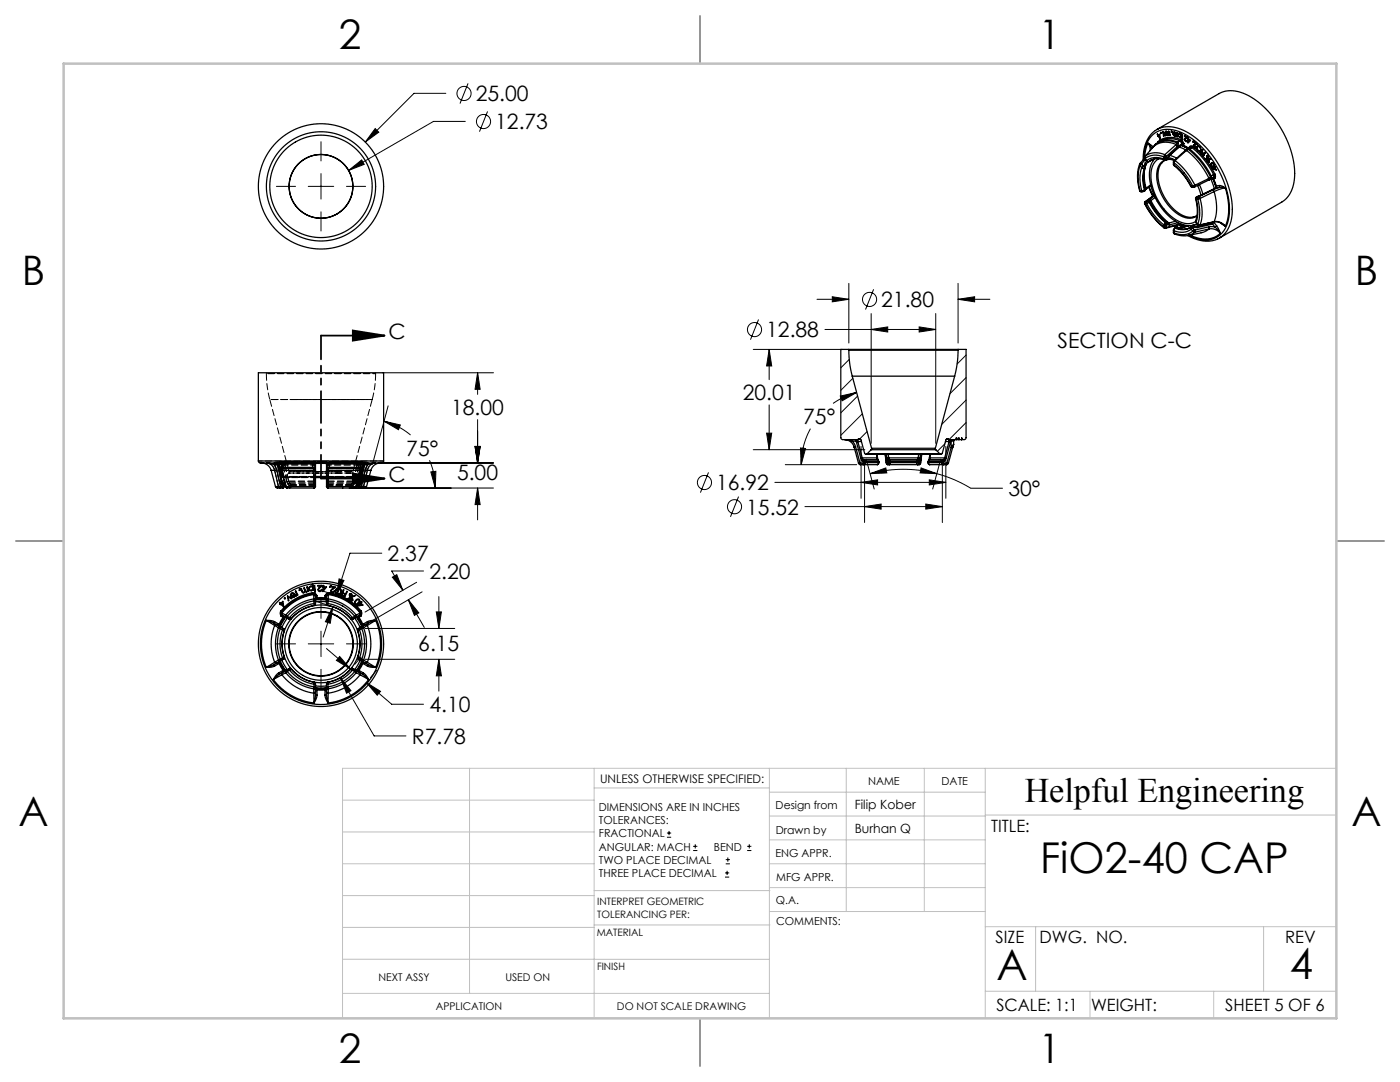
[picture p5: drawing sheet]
<svg xmlns="http://www.w3.org/2000/svg" width="279mm" height="216mm" viewBox="0 0 279 216" stroke-linecap="round" stroke-linejoin="round" font-family="sans-serif">
<defs><g id="words">
<g font-size="8.5">
<text x="207.6" y="174.2">FiO2-40 CAP</text>
<text x="198.9" y="195.5">A</text>
<text x="257.4" y="195.4">4</text>
</g>
<g font-size="8.1">
<text x="67.6" y="9.7">2</text>
<text x="207.3" y="9.7">1</text>
<text x="4.4" y="57">B</text>
<text x="270.4" y="57">B</text>
<text x="3.7" y="164.9">A</text>
<text x="269.7" y="164.9">A</text>
<text x="67.6" y="212.2">2</text>
<text x="207.3" y="212.2">1</text>
</g>
<text font-size="6.9" x="204.5" y="160.1">Helpful Engineering</text>
<g font-size="4.2">
<text x="94.9" y="20.2">25.00</text>
<text x="98.8" y="25.8">12.73</text>
<text x="175.9" y="61.3">21.80</text>
<text x="77.6" y="67.7">C</text>
<text x="152.9" y="67.3">12.88</text>
<text x="211.1" y="69.4">SECTION C-C</text>
<text x="90" y="82.8">18.00</text>
<text x="148.2" y="79.9">20.01</text>
<text x="160.3" y="84.6">75°</text>
<text x="81.1" y="90.9">75°</text>
<text x="91.2" y="95.8">5.00</text>
<text x="77.6" y="96.2">C</text>
<text x="142.9" y="97.8">16.92</text>
<text x="201.2" y="99">30°</text>
<text x="148.9" y="102.7">15.52</text>
<text x="77.4" y="112">2.37</text>
<text x="85.7" y="115.5">2.20</text>
<text x="83.5" y="129.9">6.15</text>
<text x="85.7" y="142.1">4.10</text>
<text x="82.2" y="148.5">R7.78</text>
</g>
<g font-size="3.4">
<text x="197.8" y="166">TITLE:</text>
<text x="198.7" y="188.1">SIZE</text>
<text x="207.5" y="188.1">DWG. NO.</text>
<text x="256.5" y="188.2">REV</text>
<text x="198.8" y="201.7">SCALE: 1:1</text>
<text x="217.7" y="201.8">WEIGHT:</text>
<text x="244.5" y="201.7">SHEET 5 OF 6</text>
</g>
<g font-size="2.5">
<text x="170.6" y="161.4">Filip Kober</text>
<text x="170.6" y="166.2">Burhan Q</text>
</g>
<text font-size="2.4" x="119.8" y="156.2">UNLESS OTHERWISE SPECIFIED:</text>
<g font-size="2.2">
<text x="119.5" y="161.8">DIMENSIONS ARE IN INCHES</text>
<text x="154.8" y="161.4">Design from</text>
<text x="173.2" y="156.6">NAME</text>
<text x="187.9" y="156.7">DATE</text>
<text x="119.5" y="164.4">TOLERANCES:</text>
<text x="119.5" y="167.1">FRACTIONAL</text>
<text x="154.9" y="166.3">Drawn by</text>
<text x="119.5" y="169.7">ANGULAR: MACH</text>
<text x="119.5" y="172.4">TWO PLACE DECIMAL</text>
<text x="142.5" y="169.7">BEND</text>
<text x="154.8" y="171">ENG APPR.</text>
<text x="119.5" y="175">THREE PLACE DECIMAL</text>
<text x="154.9" y="175.7">MFG APPR.</text>
<text x="154.9" y="180.4">Q.A.</text>
<text x="154.9" y="184.6">COMMENTS:</text>
</g>
<g font-size="2.1">
<text x="75.5" y="195.7">NEXT ASSY</text>
<text x="100.9" y="195.7">USED ON</text>
<text x="86.9" y="201.5">APPLICATION</text>
<text x="123.1" y="201.6">DO NOT SCALE DRAWING</text>
</g>
<g font-size="2">
<text x="119.2" y="180.6">INTERPRET GEOMETRIC</text>
<text x="119.2" y="183.1">TOLERANCING PER:</text>
<text x="119.1" y="186.7">MATERIAL</text>
<text x="119.1" y="193.5">FINISH</text>
</g>
</g></defs>
<g fill="none" stroke="#000" stroke-width=".2">
<path d="M89 18.6h-6.4l-9.7 9.7M93.4 16.6l-1.6 4.1M55.2 37.2h3.8M61.5 37.2h5.1M64.1 28.3v3.8M64.1 34.6v5.1M69.1 37.2h3.9M69.6 34l2.6-2.1 .5 .9zM74.9 25.7l.7 .7-2.7 1.9zM92.9 24.2h-6.4l-16.9 9.8M97.3 22.2l-1.6 4.1M64.1 42.3v3.8"/>
<path d="M163.1 59.7h6.3M166.1 59.2l3.3 .5-3.3 .5zM169.4 56.5v12M174.3 57.7l-1.6 4.1M191.2 59.7l3.3-.5v1zM191.2 56.5v12M191.2 59.7h6.4M76.2 74.4h22.3M95.3 74.4l.5 3.3h-1zM95.3 74.4v4.3M150.3 69.7h17.8M151.4 63.7l-1.6 4.1"/>
<path d="M153.5 69.7v6.1M153.5 69.7l.5 3.3h-1zM164.6 65.7h22.1M167.7 79l3.3-.7-2.9 1.7zM169.5 71.7l-1.7 1.7M170.2 75.5l-2.4 2.4M171 78.3a14.9 14.9 0 0 0-4.7 2.2M171.1 79l-3.3 3.4M173.9 65.7l3.3-.5v1zM173.9 62.6v25.9M183.4 65.2l3.3 .5-3.3 .5zM186.7 62.6v25.9"/>
<path d="M192.8 70.8l-1.8 1.8M192.8 75.3l-3.2 3.3M192.8 79.8l-4.9 4.9M69.7 97.4h28.8M76.2 92.4h22.3M76.6 84l3.3 .8-.4 .9zM76.6 84a13.8 13.8 0 0 1 5.3 2.8M77.5 81l-3.2 11.6M85.7 91.8a13.8 13.8 0 0 1 1.2 5.6M86 94.2l1-.2-.1 3.4zM94.8 89.1h1l-.5 3.3zM95.3 97.4l.5 3.3h-1z"/>
<path d="M95.3 83.7v8.7M95.3 97.4v6.3M141.4 94.3l-1.6 4M147.4 99.1l-1.6 4M150.3 89.7h22.3M153 86.4h1l-.5 3.3zM153.5 80.8v8.9M154.6 96.3h34.2M156.7 92.7h14.3M159.8 89.4l1 .1-.9 3.2zM161.7 85.5a14.9 14.9 0 0 0-1.8 7.2M171.8 89.1v10.3"/>
<path d="M171.8 96.3l3.3-.6v1.1zM172.1 82.6l-4.3 4.3M172.5 91.7v12.6M172.9 91.6l1.6 6M173 86.1l-1.4 1.5M173.6 94.5l3.2-1.1 .2 1zM173.6 94.5a25.7 25.7 0 0 1 13.4 0M183.8 93.4l3.2 1.1-3.4-.1zM185.5 95.7l3.3 .6-3.3 .5zM187 94.5a25.7 25.7 0 0 1 6.7 2.9h6.4M187.7 91.6l-1.6 6M188.1 91.7v12.6"/>
<path d="M188.6 88.6l-1.5 1.5M188.8 89.1v10.3M192.8 84.3l-3.4 3.4M64.1 119.6v3.8M64.1 117.8l1.8 .6M67.7 115.5l.9 .3-1.4 3zM76.2 110.4h-6.4l-2.6 8.4M78.3 115.2l.9-.5 1.2 3.1zM81.5 119.7l2.1 2.6-.9 .5zM81.5 119.7l3.2 5.5M83.1 116.2l-10.2 5.9M84.2 118.1l-10.2 5.9"/>
<path d="M84.5 113.9h-6.3l2.2 3.9M87.6 119.1v6.3M160.6 101.1h27.5M172.5 101.1l3.3-.5v1zM184.8 100.6l3.3 .5-3.3 .5zM55.2 128.5h3.8M61.5 128.5h5.1M63.4 120.1l1.8 .6M64.1 125.9v5.1M64.1 133.6v3.8M65.1 129.4l4.9 4.1M66.4 121.1l-.5 3.3-1-.3z"/>
<path d="M66.4 121.1l-1.9 6M67.8 131l2.2 2.5-2.9-1.7zM68 135.2l2 2.6-.8 .5zM68 135.2l6.7 11.6h6.3M69.1 128.5h3.9M72 131.1l-1.2 1.5M72.9 125.4h17.9M72.9 131.6h17.9M73.1 136.2l2.8 1.7-.6 .8zM73.1 136.2l5.1 4.3h6.3M75.2 133.8l-1.3 1.4M87.1 122.1h1l-.5 3.3z"/>
<path d="M87.6 131.6l.5 3.3h-1zM87.6 131.6v6.3M133.1 167.1h.8M133.1 166.2h.8M133.5 165.8v.8M138.3 169.7h.9M138.3 168.9h.9M138.8 168.5v.8M144.7 175h.8M144.7 174.2h.8M144.8 172.4h.9M144.8 171.5h.9"/>
<path d="M145.1 173.8v.8M145.3 171.1v.8M149.1 169.7h.9M149.1 168.9h.9M149.5 168.5v.8"/>
<circle cx="92.6" cy="18.6" r="1.41"/>
<circle cx="96.5" cy="24.2" r="1.41"/>
<circle cx="173.5" cy="59.7" r="1.41"/>
<circle cx="150.6" cy="65.8" r="1.41"/>
<circle cx="140.6" cy="96.3" r="1.41"/>
<circle cx="146.6" cy="101.1" r="1.41"/>
</g>
<path d="M64.1 67h12.7M70.4 65.9l6.4 1.1-6.4 1zM64.1 95.5h12.7M70.4 94.5l6.4 1-6.4 1z" fill="none" stroke="#000" stroke-width=".35"/>
<path d="M64.1 67v28.5" fill="none" stroke="#000" stroke-width=".35" stroke-dasharray="6.3 1.3 1.3 1.3 1.3 1.3" stroke-dashoffset="1.6"/>
<g fill="none" stroke="#000" stroke-width=".25">
<path d="M139.7 3.2v9.5M227.4 38l.4 .3M227.4 38l.1 .1M227.4 32.7l.1 .4M227.4 32.7l-.3 1.2-.1 1.1 .1 1.5 .3 1.5M227.4 32.7h.1M227.5 32.6v.1M227.5 32.6l.3 .1M227.5 32.6l-.1 .1M227.5 33.1a8.1 8.1 0 0 0 0 5M227.5 38.1l.3 .2M227.5 33.1l.4 .4"/>
<path d="M227.8 32.7v.1M227.8 32.8l-.3 .3M227.8 32.8l.4 .4M227.9 33.5l.5 .1M227.9 33.5a7.6 7.6 0 0 0 0 4.6M227.9 38.1l.2 .1M227.9 38.1h-.4M228.1 38.2l-.3 .1M228.1 31.9a6.3 6.3 0 0 1 3.1-6.2 7.1 7.1 0 0 1 7 1.5 19.4 19.4 0 0 1 7.7 15.6 5.4 5.4 0 0 1-3.3 5.1 6.9 6.9 0 0 1-5.5-.9M228.2 33.2h.1M228.2 33.2l-.3 .3M228.2 35.3l.4 2.4"/>
<path d="M228.3 31.8a5.6 5.6 0 0 1 3.2-5.8 7.4 7.4 0 0 1 6.6 1.8 18.8 18.8 0 0 1 7.2 14.8 5.1 5.1 0 0 1-4.1 5.3 7.1 7.1 0 0 1-4-.9M228.3 33.2l.1 .4M228.3 38.1v.1M228.4 38.1l-.3 .1M228.4 33.2l.1 .3M228.4 33.2l.2 .2M228.4 33.2h-.1M228.4 37.9l-.5 .2M228.4 33.6a7.1 7.1 0 0 0 0 4.3M228.4 37.9l-.1 .2M228.4 32.9l.2 .1M228.4 32.9v.3"/>
<path d="M228.4 33.9a8.8 8.8 0 0 0 .3 3.7M228.4 31.6l-.9 1M228.4 38.1h-.1M228.5 31.7l.3 .4M228.5 31.2v.5M228.5 31.2v.4M228.5 33.5a7.1 7.1 0 0 0 0 4.3M228.5 37.8v.1M228.5 37.9l-.1 .2M228.5 33.5l-.1 .1M228.5 37.9h-.1M228.5 33.5h.1"/>
<path d="M228.5 31.6v.1M228.5 31.6l.3 .4M228.6 33.4l-.4 2 .4 2.4M228.6 33.4l-.1 .1M228.6 37.8h-.1M228.6 37.8h.1M228.6 37.9l-.2 .2M228.6 37.8l-.1 .1M228.6 37.8v.1M228.6 33.4h.1M228.6 32.4l-.2 .5M228.6 32.4l.1 .4"/>
<path d="M228.6 31.8l-.8 .9M228.6 37.7v.2M228.6 37.7v.1M228.6 33v.4M228.6 32.9v.1M228.7 37.8h-.1M228.7 37.6l-.1 .1M228.7 32.8l-.1 .2M228.7 32.8l-.1 .4M228.7 37.6v.2M228.8 32.1l.5 .1M228.8 32l.5 .2"/>
<path d="M228.8 32v.1M228.8 32.1l-.2 .3M229.1 28.6l1.1 .7M229.1 28.6l-.4 1-.3 1.7M229.1 28.6l.4 .8v.7M229.1 28.6l.8 1M229.2 32.3l-.5 .5M229.3 37.4l.7 1.8M229.3 37.3l.8 1.8M229.3 32.2h.1M229.4 39.8l-.2 .2M229.4 39.8l.3 .2"/>
<path d="M229.5 32.1l-.1 .1M229.5 32.1l-.2 .1M229.5 32.1h.1M229.6 36.9l-.9 .7M229.7 37.1l-1 .7M229.8 31.9l-.3 .2M230.1 38.8l.1 .2M230.2 29.3l-.1 .1M230.2 29.3l-1.7 1.9M230.2 31.8l-.1 .3M230.2 38.6l-.1 .2M230.2 38.7l-.1 .1"/>
<path d="M230.2 38.8h-.1M230.3 29.2l-.1 .1M230.3 39l-1.8 1.3M230.3 39h.1M230.3 39l-1.7 1.2M230.4 39.1l-1 .7M230.4 31.7a6.2 6.2 0 0 0-.5 6.1 11.1 11.1 0 0 0 6.3 7.1l.9 .1h.9M230.5 28.9l-.1 .2M230.5 28.9l-.2 .3M230.5 28.9h.1M230.5 39.4l-.8 .6M230.8 25.9l12.5-7.2a6.6 6.6 0 0 1 6.9 1 19.4 19.4 0 0 1 8.1 15.9 5.8 5.8 0 0 1-2.5 4.7l-12.5 7.2"/>
<path d="M231.1 28.4l-.6 .5M231.1 27.1l.5 .7M231.2 28.2l-.1 .3M231.2 28.2v.2M231.2 27.1l.3 .4M231.2 26.9l.1 .1M231.2 26.9h.1M231.3 31.7a4 4 0 0 0-1.6 4.3 10.8 10.8 0 0 0 6.3 8.5 2.93 2.93 0 0 0 2.6-.3M231.4 27l.1 .5M231.4 26.8l.2 1M231.4 26.8l-.3 .2-.1-.2 .1 .2v.2l.3-.2M231.4 26.8v.1"/>
<path d="M231.4 26.9v.1M231.5 27.5h.1M231.6 27.8h.1M231.6 26.4l.2 .2zM231.8 26.4l-.1 .1M232.1 26.3l.1 .9v-.7M232.1 26.3l.5 .8M232.1 26.3h.1M232.2 26.5l.4 .6M232.2 26.5h.1M232.3 31.3h.4M232.3 31.3a3.6 3.6 0 0 0-3.8 .3"/>
<path d="M232.3 31.7h.4M232.3 31.7a3.4 3.4 0 0 0-3.5 .3M232.3 31.7l.1 .2M232.3 31.3v.4M232.4 31.9h-.1a2.93 2.93 0 0 0-3 .3M232.5 32a3.6 3.6 0 0 0-1.6 4.2 9.5 9.5 0 0 0 5.6 7.2 2.53 2.53 0 0 0 2.4-.3M232.5 30.9l.3 .3M232.5 30.9a3.8 3.8 0 0 0-4 .3M232.5 30.9l-.2 .4M232.5 26.5l.1-.3h.2l.3 .4M232.6 26.4l-.1 .1M232.7 26.7l.2 .2h.2"/>
<path d="M232.7 27l-.1 .1M232.7 26.3l-.2 .2M232.7 26.3l.4 .3M232.7 26.3l.1-.1-.1 .1M232.7 31.7l.1 .1M232.7 31.3v.4M232.7 26.9l.3 .1M232.7 31.9h-.3M232.7 26.2v.1M232.8 31.2l-.1 .1M232.8 26.9h-.1M232.8 31.8l-.1 .1"/>
<path d="M232.8 26.6h.1M232.9 31.8l1.5 .2M232.9 26.6l-.2 .1M232.9 31.7v.1M232.9 31.7l-.1 .2M232.9 31.7l-.1 .1M232.9 31.8l-.1 .1M233.1 31.4h.1M233.1 31.4l-.2 .3M233.1 26.7v.2M233.1 26.7h-.4M233.1 26.9h.1"/>
<path d="M233.1 26.6h-.5l.1 .3M233.1 31.4l1.4 .5M233.1 31.4l-.2 .4M233.1 27h-.1M233.1 26.6l.1 .3M233.1 26.6v.1M233.2 26.8l-.1 .1M233.2 26.9l-.2 .1M233.2 26.8l-.2 .1M233.3 27h.1M233.3 26.5l.1 .2M233.3 26.5l-.1-.3 .3 .8"/>
<path d="M233.4 26.4l-.1 .1M233.4 26.7l-.1 .3M233.4 31.1l-.3 .3M233.4 27h-.1M233.4 31l-.3 .4M233.4 31v.1M233.4 26.9l-.1 .1M233.4 26.9l.1 .1M233.4 26.7h.1M233.5 31l1.3 .6M233.5 26.8v.1M233.5 26.8l-.2 .1"/>
<path d="M233.5 27h.1M233.8 26.1v.3zM233.8 26.3l-.1 .1M234.1 26.7l.3 .4M234.2 26.7h-.1M234.2 32.8l.1 .2M234.2 32.3l.1 .2M234.2 32.8l.1 .1M234.2 32.3v.5M234.3 32.5a13.8 13.8 0 0 1 3.7 4.6M234.3 32.9l1.9 1.9 1.5 2.4M234.3 32.9v.1"/>
<path d="M234.3 32.5v.4M234.3 33l1.8 1.9 1.5 2.3M234.3 32l-.1 .3M234.3 32h.2M234.4 32a2.37 2.37 0 0 0-3.3 2.3 9.4 9.4 0 0 0 5.6 8.9l1.4 .1M234.5 27l.1-.1-.2 .2M234.5 26.7l-.1-.3 .2 .6a.15 .15 0 0 0 .2 .1 .15 .15 0 0 0 .1-.1v-.2M234.5 26.7l-.1 .3-.4-.7 .1 .4M234.5 32a14.4 14.4 0 0 1 4 5M234.5 32l-.2 .5M234.5 27h.1M234.5 26.6v.1"/>
<path d="M234.6 27l-.2 .1M234.6 27l.2 .2M234.6 28.9l.3 .4M234.6 28.9l-2.1 2M234.7 28.8a4.2 4.2 0 0 0-4.4 .4M234.7 28.8l.3 .3M234.7 28.8l-.1 .1M234.9 26.8l-.1-.3 .2 .8M234.9 28.5l-.2 .3M234.9 28.5a4.3 4.3 0 0 0-4.4 .4M234.9 29.3l-2.1 1.9M234.9 27.1h.1"/>
<path d="M235 26.8h-.1M235 27.1l-.2 .1M235 27.1v.2M235 28.3l.1 .2M235 28.3l-.1 .2M235 28.3a4.4 4.4 0 0 0-3.9 .1M235 27l-.1 .1M235 27.1h.1M235 29.1l-.1 .2M235.1 27.2l-.1 .1M235.1 26.9l.4 .5M235.1 28.5l-.1 .6"/>
<path d="M235.1 28.5h-.2M235.2 26.9h-.1M235.3 29.3l1.4 .6M235.3 26.6v.1M235.4 26.7l.3 .4M235.4 26.7a.31 .31 0 0 0-.2 .4 .31 .31 0 0 0 .5 .2v-.2M235.4 26.6l-.2 .1M235.4 28.1l.3 .3 .1 .4M235.4 28.1l-.4 .2M235.4 26.7h.1M235.5 28.1l.8 .6M235.5 28.1a4.4 4.4 0 0 0-4.4 .3"/>
<path d="M235.5 28.1h-.1M235.6 27.8a4.3 4.3 0 0 0-4.4 .4M235.6 27.8l.4 .4 .3 .5M235.6 27.8l-.1 .3M235.6 26.9l-.3-.3-.2 .3M235.6 26.9v-.5l.1 1.1M235.7 27.3v.1M235.7 29l1.4 .7M235.7 27.4h-.2M235.7 27.4v.1M235.7 26.8l-.1 .1M235.7 29l-2.3 2.1"/>
<path d="M235.7 29h.2l.4 .2M235.7 28.9v.1M235.7 28.9l-2.3 2.1M235.7 27.1h.1M235.7 27.2l-.2 .2M235.8 27.5h-.1M235.8 28.8l.5 .2M235.8 28.8l-.1 .2 1.4 .6M235.8 28.8h.1M235.8 28.8l-.1 .1M235.8 28.8l-.9 .5M235.9 26.8l.1 1.1z"/>
<path d="M236 27.8l-.1 .1M236.3 29v.2M236.3 28.7l-.5 .1M236.3 29l.9 .6M236.3 28.7v.3M236.3 29.2l.8 .4M236.4 27.2l.6 .2-.4 .2a.27 .27 0 0 0-.1 .4 .27 .27 0 0 0 .4 .1v.2l-.2-.1M236.4 27.2l.4 .2M236.4 27.8l.3 .4M236.5 27.1l-.1 .1M236.5 30.1h.2M236.5 30.1l-2.2 1.9"/>
<path d="M236.5 27.7l-.1 .1M236.6 30h.2M236.6 30l-.1 .1M236.7 30.1l-2.2 1.9M236.8 27.4l-.4 .4M236.8 27.4l-.2 .2M236.8 30l1.5 1.3 1 1.2 .9 1.2 1.1 1.9M236.8 30l-.1 .1M236.9 27.3l-.1 .1M236.9 28.1l-.2 .1M236.9 29.7l-.3 .3M236.9 28.1l-.1 .1"/>
<path d="M237 27.7l.1 .1M237.1 28.5h.1M237.1 27.7h-.1M237.1 27.8v.7M237.1 27.7v-.2l.1 .3 .4 .2-.5 .5M237.2 29.8l-.4 .2M237.2 29.8a15.9 15.9 0 0 1 4.4 5.5M237.2 28.4l-.1 .1M237.2 29.7h.2M237.2 29.7v.1M237.2 29.7l-.3 .1M237.2 27.9v.4"/>
<path d="M237.2 27.9l.2 .1M237.2 27.8h-.1M237.2 27.7h-.1M237.3 27.8l-.1 .1M237.3 28.2v.1M237.4 29.3l.5 .1M237.4 29.3l.1 .1M237.4 29.3v.2M237.4 29.7l-.2 .1M237.4 29.7l1.1 1 1.5 1.6 1.7 2.8M237.4 28h.1l-.3 .3M237.4 28l-.2 .3"/>
<path d="M237.6 37.2l.4 .2M237.7 37.2h-.1M237.7 37.2l.3 .2M237.8 29.5l-.3-.1-.6 .3M237.8 29.5l-.4 .2M237.9 29.4l1.1 1 1.4 1.6 1.8 2.9M237.9 29.4l-.1 .1M238 28.3l.2-.1-.1 .1zM238 29.2a16.4 16.4 0 0 1 4.5 5.5M238 29.2l-.4-.1-.2 .2M238 29.2l-.1 .2M238 37.1l.3 .2"/>
<path d="M238 37.1l-.3 .1M238.2 28.2l-.2 .1M238.2 29l.2 .4M238.3 37.3l-.3 .1M238.3 28.4l.6 .4-.4 .1M238.3 28.4l.4 .3M238.4 28.4h-.1M238.4 28.8v.1M238.4 28.8l-.2 .2M238.4 28.8h.1M238.5 37l-.5 .1M238.5 37v.3"/>
<path d="M238.5 29.4h-.1M238.5 28.9a.27 .27 0 0 0-.2 .4 .27 .27 0 0 0 .4 .1M238.5 37.3h-.2M238.6 28.8l-.3 .1M238.6 39.7l.3 2.4-.3 1.9M238.6 39.7h.1M238.7 28.7l-.3 .1M238.7 28.8h-.1M238.7 28.8l-.2 .1M238.7 39.7a7.6 7.6 0 0 1 0 4.6M238.7 29.4l-.1 .1-.2-.1M238.7 29.4h-.1"/>
<path d="M238.8 28.7h-.1M238.8 39.3l-.2 .4M238.8 39.3h.1M238.8 28.7l-.1 .1M238.8 39.3l-.1 .4M238.8 29.3a.59 .59 0 0 1 .7 0 .59 .59 0 0 1 .2 .7l-.2 .3-.4-.2M238.8 29.3l.1 .4 .2 .4M238.9 39.3h-.1M238.9 39.3h.1M238.9 39.2h.1M238.9 39.2v.1M238.9 39.2l-.1 .1"/>
<path d="M239 37l.7 1.9M239 39.7a8.1 8.1 0 0 1 0 5M239 39.7h-.3M239.1 29.2l-.3 .1M239.1 29.1v.1M239.1 39.3l-.1 .4M239.1 39.3h-.3M239.2 29.2h-.1M239.2 30.1h-.1M239.3 39.3h-.2M239.3 39.3l.2 .3M239.3 39.1l-.4 .1"/>
<path d="M239.3 39.1h.1M239.4 36.8l.7 2M239.4 29.4l-.3-.2a.46 .46 0 0 0-.1 .6 .46 .46 0 0 0 .6 .2M239.4 29.4l.2 .6M239.4 29.3v.1M239.5 39.6a8.4 8.4 0 0 1 0 5.3M239.5 39.6l-.5 .1M239.6 30.5l.1 .1M239.7 30.5h-.1M239.7 30l-.2 .1h.2M239.7 30h-.1M239.8 30.6h-.1"/>
<path d="M239.8 38.9l-.5 .2M239.8 30.7l.4 .5 .3-.7v-.1l-.2 .3M239.8 30.7l.3 .3M239.8 38.9h.1M239.8 30.7h.1M239.9 30.3l-.2 .1M240 29.9l-.2 .6zM240.2 30.8l-.1 .2M240.3 30.9h.1M240.3 30.7l-.3-.3 .2 .4M240.3 30.9l-.2 .1M240.4 30.7l-.2 .1"/>
<path d="M240.4 30.6v.1M240.5 30.6l-.2 .1M240.6 31.7l.2 .3M240.6 31.7l1 .1-.9-.1M240.7 31.7l.2 .3M240.7 31.7h-.1M240.8 31.7h-.1M240.8 31.1l.3 .1M240.8 31.1l.1 .3M240.8 32l.2 .2M240.9 32h-.1M240.9 31l-.1 .1"/>
<path d="M240.9 32h.1M240.9 31.4h.2M241 31.4h-.1M241 31.9h.2l.1 .3-.1 .2-.2-.1M241 31.9l-.1 .1M241 32.2v.1M241 31.9h.1M241 32.1v.1M241 31.1h-.1M241.1 32.2l.1 .1M241.1 31.2h-.2v.2M241.1 31.2v.2"/>
<path d="M241.1 32.2l-.1 .1M241.1 31.9h.1M241.1 31.4v.1M241.1 31.4h.1h-.1M241.1 31.2l.1 .3-.3-.1M241.1 31.2h.1M241.1 31.9l-.2 .1M241.2 35.7v.3M241.2 35.7l-2.7 1.3M241.2 36l-2.7 1.3M241.2 32h-.2l.1 .2M241.2 32v.3"/>
<path d="M241.2 32.3h.1M241.2 32h.1M241.3 35.6v.3M241.3 35.6l-.1 .1M241.3 35.9h.1M241.3 32.2l-.1 .1M241.3 35.9l-.1 .1M241.6 35.3l-.3 .3M241.6 35.3l.1 .1M241.6 35.7l.7 2M241.7 33.1l.2 .2 .2-.1M241.7 33.1l-.1 .1"/>
<path d="M241.7 35.1l-.1 .2M241.7 35.1v.3M241.7 35.4l-.4 .5M241.9 32.5l-.1 .2M241.9 33.6h.1M241.9 32.6l.2 .1M241.9 32.6a.33 .33 0 0 0-.2 .5M241.9 32.6l.1-.1-.2 .1M242 35.5l.7 2M242 33.2h.2M242 35.5l.1 .1M242.1 37.9l.2 .3"/>
<path d="M242.1 37.9l-2.8 1.4M242.1 35.6l.5 1.4M242.1 35.4l.1 .2M242.1 35.4l.3 .2M242.1 35.4l-.7 .5M242.1 33.5h.1M242.1 35.4h.1M242.1 33.5l.1 .1M242.1 33.5l-.2 .1M242.1 34.9v.5M242.1 34.9l-.4 .2M242.1 32.7v.5"/>
<path d="M242.2 35.6l.5 1.5M242.2 35.6h-.1M242.2 32.7a.36 .36 0 0 1 0 .5 .36 .36 0 0 1-.6 0M242.2 32.7a.37 .37 0 0 0-.5-.1 .37 .37 0 0 0-.1 .6M242.2 32.7h-.1M242.2 33.1l-.1 .1M242.2 34.9l.2 .7M242.2 34.9h-.1M242.2 33.1l-.2 .1M242.3 38.2a9.2 9.2 0 0 1 0 6M242.3 38.2l-2.8 1.4M242.4 33.5l-.3 .1 .5 .2"/>
<path d="M242.4 33.5l.2 .3M242.4 35.6h-.2M242.4 33.4l.3 .5-.8-.3M242.4 33.4v.1M242.5 34.7l.1 .5-.2 .4M242.5 34.7l-.3 .2M242.5 33.3l-.1 .1M242.5 33.3l-.2 .1v-.1h.1M242.5 33.3l-.6 .3M242.6 37.5l-2.8 1.4M242.6 33.8h.1M242.6 37.5h.1"/>
<path d="M242.6 37l.1 .5M242.6 37l.1 .1M242.7 37.5h-.1M242.7 37.1l.1 .4M242.8 37.5h-.1M242.8 37.5h-.2M243.3 37.4l-1.2 .5M243.3 37.4l1.2 .1M243.3 37.4l-.5 .1M243.4 37l1.1 .5M243.4 37l-.1 .4M243.4 37l-.7 .1"/>
<path d="M244.5 37.5a11 11 0 0 1 0 7.6M244.5 37.5l-2.2 .7M228.4 40.6a14.2 14.2 0 0 0 3.9 4.9M228.5 40.6a13.8 13.8 0 0 0 3.8 4.7M228.5 40.6h-.1M228.5 40.3l-.1 .3M228.6 40.2h.1M228.6 40.2l-.1 .1M228.6 40.2l-.1 .4M228.8 40.6a13 13 0 0 0 3.5 4.3M228.8 40.6h-.3M228.9 40.2l-.1 .4"/>
<path d="M228.9 40.2h-.3M229.1 40.2h-.2M229.1 40.2l.2 .2M229.2 40.1l.3 .2M229.2 40.1l-.1 .1M229.2 40l.4 .2M229.2 40v.1M229.3 40.4l-.5 .2M229.3 40.4l.8 1.3a11.7 11.7 0 0 0 2.5 2.7M229.5 40.3l-.2 .1M229.5 40.3h.1M229.5 40.3l.7 1.3a11.7 11.7 0 0 0 2.5 2.8"/>
<path d="M229.5 40.3l.8 1.3a11.8 11.8 0 0 0 2.5 2.7M229.6 40.2a13 13 0 0 0 3.4 4.3M229.6 40.2l-.1 .1M229.7 40l-.1 .2M229.7 40l1.6 2.5 2 2M232.3 44.9h.4M232.3 45.3h.4M232.3 45.3v.2M232.3 44.9v.4M232.3 45.5h.3M232.6 44.4l-.3 .5M232.6 44.4l.2 .4"/>
<path d="M232.7 45.3l.1 .1M232.7 44.9v.4M232.7 44.4h.1M232.7 44.4l.2 .3M232.7 44.4h-.1M232.8 45.4l-.2 .1M232.8 44.8l-.1 .1M232.8 44.3l-.1 .1M232.8 44.3l.2 .2M232.8 44.3v.1M232.8 44.4h-.1M232.8 44.4l.1 .3"/>
<path d="M232.9 44.7l-.1 .1M232.9 44.7l.2 .1M233 44.5h.3M233 44.5l.1 .3M233.1 44.8l.3 .1M233.3 44.5l.1 .4M234.2 46.4v.1a3.6 3.6 0 0 0 2.8 .5M234.2 45.9l.1 .1M234.2 46.4l.1 .1M234.2 45.9v.5M234.3 46.5l.1 .2M234.3 46v.5"/>
<path d="M234.4 45.5l-.2 .4M234.4 45.1l.5 .4M234.5 45.5l-.2 .5M234.5 45.5h-.1M234.6 44.1l-1.3 .4M234.6 45.5h-.1M234.6 45.5h.1M234.7 45l.6 .5M234.7 45.5a3.3 3.3 0 0 0 2.8-.1 3.4 3.4 0 0 1-2.9 .1M234.7 45.5h-.1M234.7 45.5h-.2h.1M234.9 44.9l.6 .1 .2 .4"/>
<path d="M234.9 44.9l-2.3 .6M235 44.8l.8 .1M235 44.8l-.1 .1M235 44.8l-2.2 .6M235.1 44.4l-1.7 .5M235.8 44.9l.1 .5M235.8 44.8v.1M236.1 44.8l-.3 .1M236.3 44.9l-.1 .4M237.1 47h-.1M237.2 45l-2.1 .6-.6-.6M237.4 45l-2.2 .6"/>
<path d="M237.4 45.5a3.4 3.4 0 0 1-2.9 0M237.5 45.5h-.1M237.6 45l.5 .1M237.7 45.7a3.4 3.4 0 0 1-3.4 .3M237.7 45.7l.3 .4M237.7 46.9l.1 .2M237.8 45.2l-.2 .3 .1 .2M237.8 45.2l.2 .1M237.8 45.2h.1l.2 .1M237.8 45.2h.1M237.8 46.8v.3M237.8 45.2l-.4 .3"/>
<path d="M238 45.5l-.3 .2M238 45.5l.4 .4M238 46.1l.5 .2M238 46.1a3.6 3.6 0 0 1-3.7 .4M238 45.3v.2M238.1 45.1l.4 .1M238.1 45.1v.2M238.1 45.3h-.1M238.1 45.3l.4 .1M238.1 43.3h.1M238.4 45.9h.1M238.4 45.9l-.4 .2"/>
<path d="M238.5 45.2l.3 .1M238.5 45.2v.2M238.5 46.3l-1.4 .7M238.5 45.9v.4M238.5 45.4h.5M238.6 44l.1 .4M238.6 44l.1 .3M238.7 44.8l.5 .1M238.7 44.4l.3 .4M238.7 44.3v.1M238.7 44.3l.3 .4M238.8 45.3l.2 .1"/>
<path d="M238.9 44.6l-.9 .4M238.9 43l-.8 .3M238.9 44.8h.1M239 44.8l-1 .2M239 44.8l.4 .1M239 44.7l.5 .2M239 44.7v.1M239.5 44.9h-.1M241.1 44.6l-1.3 .3M241.3 45.7l1.2 .1 1 .7M241.3 45.7l-1.4 .7-2.8 .6M241.3 45.7l-2.8 .6"/>
<path d="M241.3 45.3h1.2M241.3 45.3v.4M241.3 45.3l-2.8 .6M241.4 44.5a3.3 3.3 0 0 1-1.9 .4M241.7 44.6l.2 .1M241.7 44.6l-2.9 .7M241.7 44.6l.3 .1M241.7 44.6h.1M241.8 44.5v.1M241.8 44.5l-.1 .1M241.9 44.7l-2.9 .7M241.9 44.4l-.1 .1"/>
<path d="M242 44.7h-.1M242 44.7l.5 .6M242.1 44.3l-.1 .4M242.2 44.3l.6 .8M242.2 44.3a2.24 2.24 0 0 1 1.8 .4M242.2 44.3l-2.8 .6M242.3 44.2l1.2 .2 1 .7M242.3 44.2l-.1 .1M242.3 44.2l-2.8 .7M242.5 45.3l1 1.2M242.8 45.1l.7 1.4M242.8 45.1l-.3 .2"/>
<path d="M243.5 46.5a5 5 0 0 1-5.7 .6M243.6 44.5l.9 .6M243.9 44.7h.1M244 44.7l.5 .4M169.4 69.7h-1.6v17.6l.3 .4h3M169.4 69.9a20 20 0 0 0 .7 5.2M169.4 69.9h21.8M169.4 69.7h21.8M169.4 69.7v.2M170.1 75.1h20.4M170.1 75.1l3.8 14.3M190.5 75.1l-3.8 14.3"/>
<path d="M191.2 69.9a20 20 0 0 1-.7 5.2M191.2 69.7h1.6v17.6l-.3 .4h-1.1M191.2 69.7v.2M51.6 92l.1 .3 .3 .1M51.6 92v-17.6h25v17.6M51.6 92h25M52 92.4h18.1M52.2 92.4a2 2 0 0 1 1.9 1.5M54.1 93.9h.7M54.1 93.9l.9 3.2M54.6 92.7l.6 1.1M54.6 92.7l-1.4-.3 .7 .2a1.91 1.91 0 0 1 .9 1.3"/>
<path d="M54.6 92.7h.8M54.8 92.4l-.2 .3M54.8 93.9l.8 3.2M55 97.1l.2 .3h.7M55 97.1h.6M55.2 93.8l-.4 .1M55.2 93.8l.8 3.2M55.4 92.7v.1M55.4 92.8l.7 3.3M55.5 92.7v.1M55.5 92.7h-.1M55.5 92.7l.2 .2"/>
<path d="M55.5 92.6h.1M55.5 92.8l.8 3.2M55.5 92.8h-.1M55.6 97.1l.3 .3M55.7 92.4l-.3 .3M55.7 92.4l-.2 .3M55.9 92.4l.2 .1M55.9 97.4h.5M56 97l.1 .1M56 97l-.4 .1M56.1 92.5h-.5l.7 2.6M56.1 97.1l-.2 .3"/>
<path d="M56.1 97.1h.4M56.1 92.4l.1 .2M56.1 92.5v.2M56.1 92.5h.1M56.1 92.5l.1 .1M56.1 92.7h.1M56.1 92.7v.7M56.1 93.4l.1 .4M56.1 93.4h.1M56.1 93.3l.1 .2M56.1 93.3v.1M56.1 96.1l.3 .5"/>
<path d="M56.2 93.8l.1 .1M56.2 93.8v.2M56.2 93.5h6.3M56.2 93.5l.1 .4M56.2 94l.7 3.1M56.2 94h.1M56.2 92.6h6.2M56.2 92.6v.1M56.2 93.3v.2M56.2 93.3h6.2M56.2 93.3h-.1M56.2 92.7v.6"/>
<path d="M56.3 93.9h6.3M56.3 93.9v.1M56.3 96l.2 .4M56.3 96l-.2 .1M56.3 94l.7 3.1M56.3 95.1l.2 .2M56.3 95.1h.2M56.4 96.6l.2 .3M56.4 97.4h.1M56.5 96.4l.2 .3M56.5 96.4l-.1 .2M56.5 97.3l-.1 .1"/>
<path d="M56.5 97.1l-.1 .3M56.6 97l-.1 .1M56.6 97h.2M56.6 96.9v.1M56.7 96.7l-.1 .2M56.7 96.7l.1 .1-.2 .1M56.8 97l-.1 .3-.3 .1M56.8 96.8v.2M56.9 97.1l.4 .3M56.9 97.1h.1M57 97.1h5.6M57 97.1l.3 .3"/>
<path d="M57.3 97.4h5.4M57.3 97.4h.1M62.4 92.4v.2M62.4 92.7h.6M62.4 93.3l.1 .2M62.4 93.3h.2M62.4 92.7v.6M62.4 92.6l.9-.2-.3 .3M62.4 92.6v.1M62.5 93.5l.1 .4M62.6 93.3l-.1 .2M62.6 93.3l.4 .5"/>
<path d="M62.6 93.9v.1M62.6 97.1l.1 .3M62.6 94v3.1M63 93.8l-.4 .1M63 93.8l-.1 .2h-.3M63 95.3h2.2M63 97l-.4 .1M63 97l-.1 .2-.2 .2M63 95.1h2.2M63 92.7v4.3M63.1 92.5h2M65.2 92.7h.5"/>
<path d="M65.2 97l.3 .1M65.2 97v.2l.3 .2M65.2 92.7v4.3M65.2 93.8l.3 .1M65.2 93.8v.2h.3M65.5 94v3.1M65.5 97.1h5.6M65.5 97.1v.3M65.5 93.9h6.4M65.5 93.9v.1M65.5 93.3l.1 .2M65.5 93.3l-.3 .5"/>
<path d="M65.6 93.5h6.3M65.6 93.5l-.1 .4M65.7 92.6l-.8-.2 .3 .3M65.7 92.6h6.2M65.7 92.6v.1M65.7 93.3l-.1 .2M65.7 93.3h6.2M65.7 93.3h-.2M65.7 92.7v.6M65.8 92.4l-.1 .2M70 92.4h.1M70.1 92.4h.1"/>
<path d="M70.8 97.4h.1M70.9 97.4h-5.4M71.1 97.1l-.2 .3M71.2 97.1l-.4 .3M71.2 97.1h-.1M71.4 97l.1 .3 .2 .1M71.4 97h.1M71.4 96.8v.2M71.4 96.7v.1l.1 .1M71.4 96.7l.1 .2M71.5 97l.1 .1M71.5 96.9v.1"/>
<path d="M71.6 97.1l.1 .3M71.6 97.1h.4M71.6 97.3l.1 .1M71.7 96.4l-.3 .3M71.7 96.4v.2M71.7 95.1h.1M71.7 97.4h.1M71.7 96.6l-.2 .3M71.7 97.4h.5M71.8 95.1l-.2 .2M71.8 94l-.7 3.1M71.8 96l-.1 .4"/>
<path d="M71.8 96l.2 .1M71.9 93.9l-.1 .1M71.9 93.3v.2M71.9 93.3h.1M71.9 92.7h.1M71.9 92.7v.6M71.9 92.6v.1M71.9 94h-.1M71.9 94l-.7 3.1M71.9 93.5v.4M71.9 93.8v.2M71.9 93.8v.1"/>
<path d="M72 96.1l-.3 .5M72 93.3l-.1 .2M72 93.3v.1M72 93.4h.1M72 93.4l-.1 .4M72 92.7v.7M72 92.5l-.1 .1M72 92.5h.1M72 92.5v.2M72 92.4l-.1 .2M72 97.1l.2 .3M72.1 92.5h.4l-.7 2.6"/>
<path d="M72.1 97l-.1 .1M72.1 97l.5 .1M72.2 92.4l-.2 .1M72.4 92.4l.2 .3M72.4 92.4l.4 .3M72.6 97.1l-.4 .3M72.6 97.1h.5M72.6 92.8l-.8 3.2M72.6 92.8h.1M72.6 92.6h-.1M72.6 92.7l-.2 .2M72.6 92.7v.1"/>
<path d="M72.6 92.7h.2M72.7 92.8l-.7 3.3M72.8 92.7h.7M72.8 92.7l-.1 .1M72.9 93.8l.4 .1M72.9 93.8l-.8 3.2M73.1 97.1l-.2 .3h-.7M73.3 93.9h.7M73.3 93.9l-.7 3.2M73.3 92.4l.2 .3M73.5 92.7l-.6 1.1M73.5 92.7l1.4-.3-1 .4-.6 1.1"/>
<path d="M74 93.9l-.9 3.2M75.9 92.4a2 2 0 0 0-1.9 1.5M76.6 92l-.2 .3-.2 .1h-6.1M170.1 88l-1.5-.3a2.01 2.01 0 0 1 1.9 1.5M170.1 87.7v.3M170.1 88l.6 1.1M170.1 88h.8M170.5 89.2h.1M170.5 89.2l.8 3.2M170.7 89.1l-.2 .1M170.7 89.1l.9 3.2M170.9 88v.2"/>
<path d="M170.9 88.2l.9 3.2M171.1 87.7l-.2 .3M171.2 88h-.3M171.2 88v.1M171.2 88.1l-.3 .1M171.2 88.1h.7M171.2 88.1l.9 3.3M171.3 87.7h.1M171.3 87.7h-.2M171.3 87.7l-.1 .3M171.3 92.4l.4 .3M171.3 92.4h.1"/>
<path d="M171.4 87.6h.3M171.4 87.6l-.1 .1M171.5 87.6l.3 .1 .7 2.7a.3 .3 0 0 0 .5 .1M171.5 87.6h.1M171.5 87.6h-.1M171.6 92.7h.1M171.6 92.3l.1 .1M171.6 92.3l-.3 .1M171.7 92.4v.3M171.7 92.7h.5M171.7 92.4h.5M171.8 91.4l.3 .5"/>
<path d="M172.1 91.4h-.3M172.1 91.4l.2 .3M172.1 91.4h2.9M172.1 91.9l.2 .3M172.2 92.4v.3M172.3 91.7l-.2 .2M172.3 91.7h2.8M172.3 91.7l.3 .3M172.3 92.3l-.1 .1M172.3 92.3h.3M172.3 92.2v.1M172.6 92l-.3 .2"/>
<path d="M172.6 92v.2M172.6 92h2.7M172.6 92h.1M172.6 92.2h-.3M172.6 92.3l-.1 .3-.3 .1M172.6 92.3h2.7M172.6 92.2v.1M172.6 92.2h2.7M172.6 92.2h.1M172.8 90.6h15M173 90.5h14.6M173.9 89.7h12.8"/>
<path d="M173.9 89.7l-.9 .8M173.9 89.4v.3M173.9 89.4h12.8M174.9 90.6l.1 .8M175 91.4l.1 .3M175 91.4h.1M175 90.6l.1 .8M175.1 92.7h-2.9M175.1 91.7l.1 .1M175.1 91.7l.2 .3M175.1 91.4l.1 .4M175.2 91.8l.2 .4"/>
<path d="M175.3 92v.2M175.3 92h.1M175.3 92l.1 .1M175.3 92.2h.1M175.3 92.3l-.2 .4M175.3 92.3h.1M175.3 92.2v.1M175.4 92.3l-.3 .4M175.4 92.2v.1M176.6 90.6l.3 1.8M176.7 90.6l.2 1.7M176.9 92.4l.3 .3"/>
<path d="M176.9 90.6l.1 .8M176.9 92.3l.1 .1M176.9 92.3v.1M177 92.4l.2 .3M177 92.4h.2M177 91.4l.1 .5M177.1 91.9l.2 .3M177.2 92.7h.3M177.2 92.4l.3 .3M177.3 90.6l.1 .8M177.3 92.3l-.1 .1M177.3 92.3h.3"/>
<path d="M177.3 92.2v.1M177.4 91.4h-.4M177.4 91.4l.1 .3M177.4 91.4h5.8M177.5 91.7l-.4 .2M177.5 91.7h5.6M177.5 91.7l.1 .3M177.5 92.7h5.6M177.6 92l-.3 .2M177.6 92v.2M177.6 92h5.4M177.6 92h.1"/>
<path d="M177.6 92.3l-.1 .4M177.6 92.2h-.3M177.6 92.3h5.4M177.6 92.2v.1M177.6 92.2h5.4M177.6 92.2h.1M183 92.2h.1M183 92.3l.1 .4M183 92.3h.3M183 92.2h.3M183 92.2v.1M183 92v.2"/>
<path d="M183 92h.1M183 92l.3 .2M183.1 92.7h.3M183.1 91.7l.4 .2M183.1 91.7l-.1 .3M183.2 91.4l-.1 .3M183.2 91.4h.4M183.3 92.3l.1 .1M183.3 92.2v.1M183.3 90.6l-.1 .8M183.4 92.4l-.3 .3M183.4 92.4h.2"/>
<path d="M183.5 91.9l-.2 .3M183.6 91.4l-.1 .5M183.6 92.4l-.2 .3M183.7 92.3l-.1 .1M183.7 92.3v.1M183.7 90.6l-.1 .8M183.7 92.4l-.3 .3M183.9 90.6l-.2 1.7M184 90.6l-.3 1.8M185.2 92.3l.3 .4M185.2 92.3h.1M185.2 92.2v.1"/>
<path d="M185.2 92.1v.1M185.3 92.3h2.7M185.3 92.3l.2 .4M185.3 92.2h-.1M185.3 92.2v.1M185.3 92.2h2.7M185.3 92.2h.1M185.3 92l-.1 .1M185.3 92h2.7M185.3 92v.2M185.3 92h.1M185.4 91.8l-.2 .3"/>
<path d="M185.5 91.4l-.1 .4M185.5 91.7h2.8M185.5 91.7l-.1 .1M185.5 91.7l-.2 .3M185.5 92.7h2.9M185.6 90.6l-.1 .8M185.6 91.4h2.9M185.6 91.4l-.1 .3M185.6 91.4h-.1M185.7 90.6l-.1 .8M186.7 89.4v.3M186.7 89.7l.9 .8"/>
<path d="M188 92.2h.1M188 92.2h.3M188 92.3h.3M188 92.3l.1 .3 .3 .1M188 92.2v.1M188 92v.2M188 92h.1M188 92l.3 .2M188.3 92.3l.1 .1M188.3 92.2v.1M188.3 91.7l.2 .2M188.3 91.7l-.3 .3"/>
<path d="M188.4 92.4v.3M188.4 92.7h.5M188.4 92.4h.5M188.5 91.9l-.2 .3M188.5 91.4l-.2 .3M188.5 91.4h.3M188.7 88.1h.7M188.8 91.4l-.3 .5M188.9 92.4v.3M188.9 87.6h.3M189 87.6h.1M189 92.3l-.1 .1"/>
<path d="M189 92.3l.3 .1M189 92.7h-.1M189.1 87.6l-.3 .1-.7 2.7a.3 .3 0 0 1-.5 .1M189.1 87.6h.1M189.2 87.6l.1 .1M189.3 92.4l-.4 .3M189.3 87.7h.2M189.3 87.7h.1M189.3 87.7l.1 .3M189.4 88.1l.3 .1M189.4 88.1l-.9 3.3M189.4 88h.3"/>
<path d="M189.4 88v.1M189.5 87.7l.2 .3M189.5 87.7h1.3M189.7 88.2l-.9 3.2M189.7 88h.1M189.7 88v.2M189.8 88h.5v.8M189.8 89.3l.3 .1M189.8 89.3l-.8 3M189.8 88v1.3M189.9 87.7l-.1 .3M189.9 89.1l.2 .1"/>
<path d="M189.9 89.1l-.1 .2M190 87.7l.3 .2M190.1 89.4h.1M190.1 89.4l-.8 3M190.1 89.2h.1M190.1 89.2v.2M190.3 88.8l-.2 .4M190.3 88.7l-.4 .4M190.3 88.7v.1M190.3 87.9h.1M190.3 88.6v.1M190.3 87.9v.1"/>
<path d="M190.5 87.7l-.2 .2M190.8 87.7h.1M190.8 87.7v-.3h.2v.3M191 87.7h.3M191.3 87.7v-.3h.1v.3M191.3 87.7h.1M191.9 87.7v-.3v.3M3.2 107.9h9.5M57.4 118.9l.8 .5-.1 .1-.6-.4 .1 .7-.1 .1zM57.4 118.9h.1M58.1 118.5a.46 .46 0 0 1 .7-.1 .46 .46 0 0 1-.1 .7 .46 .46 0 0 1-.7-.1l.7-.4a.35 .35 0 0 0-.4-.2 .35 .35 0 0 0-.2 .4l-.1-.1zM58.2 119l.6-.3a.33 .33 0 0 1-.2 .4 .33 .33 0 0 1-.4-.1z"/>
<path d="M58.9 118l.1-.1 .4 .8h-.1l-.2 .2 .1-.4zM59.8 117.5v.3h-.1zM60.1 117.5h.1l.2 .6a.25 .25 0 0 0 .3 0 .25 .25 0 0 0 .1-.3l-.1-.5h.1l.2 .6a.27 .27 0 0 0 .3 0 .27 .27 0 0 0 0-.4l-.1-.3 .1-.1 .3 .9-.2-.1-.3 .2-.2-.1a.32 .32 0 0 1-.3 .3 .32 .32 0 0 1-.3-.1zM61.7 117.1l.4-.1 .3 .1-.1-.5h.1l.2 1.2-.1-.2a.46 .46 0 0 1-.7 .2 .46 .46 0 0 1-.1-.7zM62.4 118.3v.2M62.4 118.3l.5 .1 .4 .5M62.4 118.3a10.3 10.3 0 0 0-6.3 3.6M62.4 118.5a10.2 10.2 0 0 0-6.2 3.5M62.4 118.5h.1M62.4 118.5h.2M62.5 118.5l.1 .1M62.5 118.5a10.1 10.1 0 0 0-6.3 3.6"/>
<path d="M62.6 118.5l.7 .4M62.6 118.5h-.1M62.6 118.5l.4 .4M62.6 118.6a9.9 9.9 0 0 0-6.3 3.7M62.6 118.6l.4 .3M62.6 118.6v.1M62.6 119.5l.1 .4M62.6 119.5l.3 .1 .1 .2M62.6 119.5a9.1 9.1 0 0 0-5.6 3.2M62.6 118.7h.3l.1 .3M62.6 118.7v.8M62.7 119.9h.3"/>
<path d="M62.7 119.9a8.7 8.7 0 0 0-5.4 3.1M62.7 119.9v.5M62.7 116.9h.1l.1 1.2h-.1zM63 118.9v.1M63 119.8v.1M63 119.1l.3 .2M63 119.5h.3M63 119.6h2.2M63 119.7h2.2M63 119v.8M63 119.9v.5M63.3 119.3v.2"/>
<path d="M63.3 119.3h1.6M63.3 118.9l-.3 .1M63.3 118.9v.4M63.3 119.5h1.5M63.4 116.8h.9l-.6 .7a.27 .27 0 0 0 .1 .4 .27 .27 0 0 0 .3-.3h.1a.4 .4 0 0 1-.6 .4 .4 .4 0 0 1 .1-.8l.3-.3h-.6zM64.5 116.8h.1v.3h.6l-.8 .9 .1-.8-.2-.1h.2zM64.6 117.2h.3l-.3 .5zM64.9 119.3l-.1 .2M64.9 118.9l.2 .1M64.9 118.9v.4M65.2 119.8v.1M65.2 119.9h.3"/>
<path d="M65.2 119.1l-.3 .2M65.2 119.5h-.4M65.2 119v.8M65.2 119.9v.5M65.2 118.9v.1M65.5 119.9a8.7 8.7 0 0 1 5.3 3.1M65.5 119.9v.5M65.5 118.7h-.2l-.1 .3M65.5 118.7v.8M65.5 119.5l-.2 .1-.1 .2M65.5 119.5v.4M65.5 119.5a9.1 9.1 0 0 1 5.6 3.2"/>
<path d="M65.5 118.6a9.9 9.9 0 0 1 6.4 3.7M65.5 118.6l-.3 .3M65.5 118.6v.1M65.6 118.5h.1M65.6 118.5l-.1 .1M65.6 118.5a10.1 10.1 0 0 1 6.3 3.6M65.6 118.5l-.2 .1-.2 .3M65.7 118.5l-.8 .4M65.7 118.5h-.1M65.7 118.5a10.2 10.2 0 0 1 6.2 3.5M65.8 118.3a10.3 10.3 0 0 1 6.2 3.6M65.8 118.3l-.1 .2"/>
<path d="M65.8 118.3l-.6 .1-.3 .5M66 116.8l-.1 .4-.1-.1zM66.2 117l.8 .2-.6 .3a.3 .3 0 0 0-.3 .3 .3 .3 0 0 0 .2 .3 .3 .3 0 0 0 .4-.2l.1 .1a.4 .4 0 0 1-.7 .1 .4 .4 0 0 1 .3-.6l.3-.3-.5-.1zM68.5 117.7h.1l-.3 .8h-.1zM68.5 118.3l.5 .2 .2-.5h.1l-.5 1.1-.5-.2v-.1l.4 .2 .2-.4-.4-.2zM69.3 119.5l1.6-.6-1.4 .6 .4 .2a.28 .28 0 0 1 .4-.3 .28 .28 0 0 1 .1 .4 .28 .28 0 0 1-.5 0zM71 119.8l.2-.2a.42 .42 0 0 1 .6 .1 .42 .42 0 0 1-.2 .6l-.2 .2a.42 .42 0 0 1-.6-.1 .42 .42 0 0 1 .2-.6zM71.1 119.8a.3 .3 0 0 1 .4-.2 .3 .3 0 0 1 .1 .5l-.3 .3-.3 .1-.1-.3zM266.7 107.9h9.5M53.1 123.8l1.5 .5M53.1 123.8l1.7 1M53.1 123.8a11.9 11.9 0 0 0 0 9.4"/>
<path d="M53.1 123.8h1l.7 .3M54.5 135.6a11.9 11.9 0 0 0 8.2 4.7M54.6 132.6l-1.5 .6M54.6 124.3l.6 .4M54.6 132.6l.2 .3M54.8 124.1l-.2 .2M54.8 132.9l-.7 .2-1 .1M54.8 124.1l.9 .5M54.8 132.2l.2 .1h.2M54.8 124.8a9.9 9.9 0 0 0 0 7.4M54.8 132.2l-1.7 1M54.8 124.8l.8 .4"/>
<path d="M55.2 124.7l-.2-.1-.2 .2M55.2 132.3l-.6 .3M55.2 124.7l.8 .4M55.4 132.2l.3 .2M55.6 131.7l.1 .2h.3M55.6 125.2l.3 .2M55.6 125.2a9.1 9.1 0 0 0 0 6.5M55.6 131.7l-.8 .5M55.6 134.3l.1 .2M55.6 134.3l-.5 .5-.6 .8M55.7 124.6l-.3 .1M55.7 124.6l.2 .1"/>
<path d="M55.7 132.4l.8 1.4M55.7 132.4l-.9 .5M55.7 132l.2 .3M55.7 134.5l-1.2 1.1M55.8 120.3v-.1l.2 .2 .4-.4 .2 1.1-.6-.5-.1 .1zM55.8 132l1.1 1.9M55.9 132.3l.8 1.4M55.9 132.3l-.2 .1M55.9 124.7l-.2 .2M55.9 131.6l-.3 .1M55.9 131.6l.2 .2M55.9 125.4a8.7 8.7 0 0 0 0 6.2"/>
<path d="M55.9 125.4l.5 .3M55.9 131.9l1.1 1.9M56 125.1h.1M56 125.1h-.3l-.1 .1M56 131.9l-.8 .4M56.1 131.8l-.1 .1M56.1 125.1l-.2 .3M56.1 125.1l.4 .3M56.1 121.9l.1 .1M56.1 121.9l-.2 .5 .2 .6M56.1 123l.4 .2M56.2 122.1l-.1 .9"/>
<path d="M56.2 122.1l.1 .2M56.2 122.1l-.1 .3 .2 .3M56.2 122v.1M56.2 131.7l1.1 1.9M56.3 134.6a9.9 9.9 0 0 0 6.3 3.7M56.3 134.6l-1.8 1M56.3 122.3v.4M56.3 122.3h.1M56.3 122.7l.1 .1M56.3 122.3l-.1 .3 .2 .2M56.3 122.3l.7 .4M56.3 134.2l-.1 .2 .1 .2"/>
<path d="M56.3 134.2l-.6 .3M56.4 122.8l-.3 .2M56.4 122.8l.7 .4M56.4 120.2l.1 .6-.4-.3zM56.4 125.7a8.2 8.2 0 0 0 0 5.6M56.4 131.3l.1 .3M56.4 125.7l.4 .1M56.4 131.3l-.5 .3M56.5 122.8v.4M56.5 131.6l-.2 .1M56.5 133.8v.3M56.5 123.2l.2 .1"/>
<path d="M56.5 123.2l-.8 1.4M56.5 133.8l-.9 .5M56.5 125.4l-.1 .3M56.5 125.4l.2 .2M56.5 131.6l-.4 .2M56.6 121.1h.1M56.7 123.3l-.8 1.4M56.7 133.7l-.2 .1M56.7 133.7l.1 .2M56.7 125.5v.3M56.7 131.4l-.2 .2M56.7 131.1v.3"/>
<path d="M56.8 131.1l-.4 .2M56.8 125.8a7.8 7.8 0 0 0 0 5.3M56.8 131.1v.1M56.8 125.8h.1M56.8 123l-.1 .3M56.9 123.1l-1.1 1.9M57 122.7v.3l.1 .2M57 122.7l.3 .3M57 134.2a9.1 9.1 0 0 0 5.6 3.2M57 134.2l-.7 .4M57 123.1l-1.1 2M57.1 123.2h.1"/>
<path d="M57.1 133.8l-.1 .2v.2M57.1 133.8l-.8 .4M57.2 133.7l-.1 .1M57.2 133.7l.1 .3M57.2 123.2l.4 .3M57.3 123l-.1 .2M57.3 134l-.3 .2M57.3 134a8.7 8.7 0 0 0 5.4 3.1M57.3 123l.5 .2M57.3 123.3l-1.1 1.9M57.4 123.4l.2 .1M57.6 133.5l.2 .2"/>
<path d="M57.6 123.5l.3 .1M57.6 133.5l-.4 .2M57.8 133.7a8.2 8.2 0 0 0 4.9 2.8M57.8 123.2l-.2 .3M57.8 123.2l.3 .3M57.8 133.7l-.5 .3M57.8 123.6h.1M57.8 133.4l.3 .1M57.8 133.4h.1M57.9 133.4l-.3 .1M58.1 133.4v.1M58.1 123.5l-.3 .1"/>
<path d="M58.1 133.5l-.3 .2M58.1 133.5a7.8 7.8 0 0 0 4.6 2.6M58.1 123.5h.1M62.6 137.4v.9M62.6 138.3l.1 2M62.7 137.1l-.1 .3M62.7 137.1h.3M62.7 120.4a8.2 8.2 0 0 0-4.9 2.8M62.7 120.4h.3M62.7 136.5h.3M62.7 120.4v.4M62.7 136.5v.6"/>
<path d="M62.7 136.1l.2 .2M62.7 136.1v.4M62.7 120.8a7.8 7.8 0 0 0-4.6 2.7M62.7 136.1l.1 .1M62.8 120.8h-.1M62.9 136.3l.1 .2M62.9 120.6l-.2 .2M63 136.6v.2M63 137.1v.1M63 137.2l-.1 .2h-.3M63 120.4l-.1 .3M63 138l-.1 .3h-.3"/>
<path d="M63 138.7l-.3 1.6M63 138v.7M63 138.7h.3M63 120.1h2.2M63 136.9h2.2M63 137.3h2.2M63 137.2h2.2M63 136.5v.6M63 137.2v.8M63.3 137.7l-.3 .2M63.3 138.7l-.2 .7-.4 .9M63.3 137.7h1.6"/>
<path d="M63.3 137.7v1M63.3 137.5h1.5M63.3 137.5v.2M63.3 137.5h-.3M64.8 137.5l.1 .2M64.8 137.5h.4M64.9 138.7h.3M64.9 137.7l.3 .2M64.9 138.7l.1 .7 .5 .9M64.9 137.7v1M65.2 137.1v.1M65.2 137.1h.3"/>
<path d="M65.2 137.2l.1 .2h.2M65.2 136.5h.3M65.2 120.4h.3M65.2 120.4v.3M65.2 138l.1 .3h.2M65.2 138.7l.3 1.6M65.2 138v.7M65.2 136.5v.6M65.2 137.2v.8M65.2 120.6h.1M65.2 120.6l.2 .2M65.2 136.3v.2"/>
<path d="M65.3 120.8h.1M65.4 136.1l-.1 .1M65.4 136.1l.1 .4M65.4 120.8a7.8 7.8 0 0 1 4.6 2.7M65.4 136.1l-.2 .2M65.5 137.1v.3M65.5 120.4a8.2 8.2 0 0 1 4.8 2.8M65.5 120.4l-.1 .4M65.5 136.5v.6M65.5 138.3v2M65.5 137.4v.9M70 123.5h.1"/>
<path d="M70 133.5l.3 .2M70 133.5a7.8 7.8 0 0 1-4.6 2.6M70 123.5l.3 .1M70.1 133.4l-.1 .1M70.2 133.4l.3 .1M70.3 133.4l-.3 .1M70.3 133.4h.1M70.3 123.6h.1M70.3 123.2l.2 .3M70.3 133.7a8.2 8.2 0 0 1-4.8 2.8M70.3 123.2l-.3 .3M70.3 133.7l.5 .3"/>
<path d="M70.5 133.5l-.2 .2M70.5 123.5l-.3 .1M70.5 133.5l.4 .2M70.5 133.5l.2 .1M70.8 123.3l1.1 1.9M70.8 134l.3 .2M70.8 123l.1 .2M70.8 134a8.7 8.7 0 0 1-5.3 3.1M70.8 123l-.5 .2M70.9 133.7l.1 .1M70.9 133.7l-.1 .3M70.9 123.2l-.4 .3"/>
<path d="M71 133.8l.2 .2-.1 .2M71 123.2h-.1M71 133.8l.8 .4M71.1 123.1l1.1 2M71.1 122.7l-.3 .3M71.1 122.7l.1 .3-.2 .2M71.1 134.2a9.1 9.1 0 0 1-5.6 3.2M71.1 134.2l.8 .4M71.2 123.1l1.1 1.9M71.3 123l.2 .3M71.4 125.8h.1M71.4 131.1v.1"/>
<path d="M71.4 131.1l.3 .2M71.4 125.8a7.8 7.8 0 0 1 0 5.3M71.4 131.1v.3M71.4 131.4l.2 .2M71.4 125.5v.3M71.5 123.3l.7 1.4M71.5 133.7l.1 .1M71.5 133.7l-.2 .2M71.6 125.4l.1 .3M71.6 125.4l-.2 .2M71.6 131.6l.4 .2M71.6 133.8l.1 .3"/>
<path d="M71.6 123.2l-.1 .1M71.6 123.2l.8 1.4M71.6 133.8l.9 .5M71.7 122.8l-.1 .4M71.7 125.7a8.2 8.2 0 0 1 0 5.6M71.7 131.3l-.1 .3M71.7 125.7l-.3 .1M71.7 131.3l.5 .3M71.8 122.8l-.8 .4M71.8 122.8l.2 .2M71.8 134.2l.1 .2v.2M71.8 134.2l.6 .3"/>
<path d="M71.8 125.3l-.2 .1M71.8 122.3l.1 .3-.1 .2M71.8 122.3l-.7 .4M71.8 120.1l.1 .1 .2-.1h.1l-.2 .2 .4 .4-1.1 .2 .6-.6zM71.8 122.7v.1M71.9 122.3l-.1 .4M71.9 122.3h-.1M71.9 134.6a9.9 9.9 0 0 1-6.4 3.7M71.9 134.6l1.7 1M71.9 131.7l-1.1 1.9M71.9 122v.1M71.9 122l.1 .2"/>
<path d="M71.9 122.1v.2M71.9 122.1l.1 .1M71.9 120.4l.3 .3-.6 .1zM72 123l-.4 .2M72 122.2l-.2 .5M72 122.2v.8M72 121.9l-.1 .1M72 121.9l.2 .5-.2 .6M72 125.1l.2 .3M72 131.8l.1 .1M72 125.1l-.4 .3M72.1 125.1h-.1"/>
<path d="M72.1 125.1h.3l.2 .1M72.1 131.9l.8 .4M72.2 131.9l-1.1 1.9M72.2 131.6l-.2 .2M72.2 131.6l.4 .1M72.2 125.4a8.7 8.7 0 0 1 0 6.2M72.2 125.4l-.5 .3M72.2 132.3l-.7 1.4M72.2 132.3l.2 .1M72.2 124.7l.2 .2M72.3 132l-1.1 1.9M72.4 134.5l1.2 1.1"/>
<path d="M72.4 132l-.2 .3M72.4 124.6l.4 .1M72.4 124.6l-.2 .1M72.4 132.4l-.8 1.4M72.4 132.4l.9 .5M72.5 134.3l-.1 .2M72.5 134.3l.5 .5 .6 .8M72.6 125.2l-.4 .2M72.6 131.7l-.2 .2h-.3M72.6 125.2a9.1 9.1 0 0 1 0 6.5M72.6 131.7l.7 .5M72.8 132.2l-.4 .2"/>
<path d="M72.9 124.7l.2-.1 .2 .2M72.9 132.3l.6 .3M72.9 124.7l-.8 .4M73.3 132.2l-.2 .1h-.2M73.3 124.8a10 10 0 0 1 0 7.4M73.3 132.2l1.7 1M73.3 124.8l-.7 .4M73.3 124.1l.2 .2M73.3 132.9l.7 .2 1 .1M73.3 124.1l-.9 .5M73.5 124.3l-.6 .4M73.5 132.6l1.5 .6"/>
<path d="M73.5 132.6l-.2 .3M73.6 135.6a11.9 11.9 0 0 1-8.1 4.7M75 123.8l-1.5 .5M75 123.8l-1.7 1M75 123.8a11.9 11.9 0 0 1 0 9.4M75 123.8h-1l-.7 .3M139.7 203.2v9.5"/>
<circle cx="64.1" cy="37.2" r="10.9"/>
<circle cx="64.1" cy="37.2" r="10.2"/>
<circle cx="64.1" cy="37.2" r="6.4"/>
<circle cx="64.1" cy="37.2" r="12.5"/>
<circle cx="56.8" cy="119.4" r=".1"/>
<circle cx="62.1" cy="117.4" r=".36"/>
<circle cx="67.5" cy="118" r=".63"/>
<circle cx="67.5" cy="118" r=".51"/>
<circle cx="68.1" cy="118.8" r=".09"/>
<circle cx="70" cy="118.7" r=".18"/>
<circle cx="70" cy="118.7" r=".28"/>
<circle cx="70.2" cy="119.7" r=".18"/>
<circle cx="64.1" cy="128.5" r="6.4"/>
<circle cx="64.1" cy="128.5" r="7.8"/>
<circle cx="64.1" cy="128.5" r="12.5"/>
<circle cx="64.1" cy="128.5" r="12.1"/>
<circle cx="64.1" cy="128.5" r="7.3"/>
</g>
<g fill="none" stroke="#c0c0c0" stroke-width=".2">
<path d="M68.4 159.7h50.2M93.7 153.3v44.9M118.6 153.3v49.9M118.6 157.2h34.9M153.5 153.3v49.9M153.5 158.1h43.1M168.9 153.3v28.6M184.5 153.3v28.6M196.6 153.3v49.9M266.7 153.3h-198.3v49.9M68.4 178.7h50.2M68.4 172.4h50.2"/>
<path d="M68.4 166h50.2M118.6 177.7h35.1M153.5 167.6h43.1M153.5 162.8h43.1M153.5 172.4h43.1M153.5 177.1h43.1M196.6 162.6h70.1M68.4 198.2h85.1M68.4 185.1h50.2M68.4 191.4h50.2M118.6 191.4h34.9M118.6 184.6h35.1"/>
<path d="M153.7 181.9h42.9M196.6 197.8h70.1M196.6 184.9h70.1M206.7 184.9v12.9M217.5 197.8v5.4M242.2 197.8v5.4M252.2 184.9v12.9"/>
</g>
<path d="M139.7 3.2v9.5M3.2 107.9h9.5M266.7 107.9h9.5M139.7 203.2v9.5" fill="none" stroke="#c0c0c0" stroke-width=".25"/>
<path d="M12.7 12.7h254v190.5h-254z" fill="none" stroke="#c0c0c0" stroke-width=".5"/>
<g fill="#000">
<path d="M70.4 65.9l6.4 1.1-6.4 1zM70.4 94.5l6.4 1-6.4 1z"/>
<path d="M95.3 97.4l.5 3.3h-1zM94.8 89.1h1l-.5 3.3zM86 94.2l1-.2-.1 3.4zM76.6 84l3.3 .8-.4 .9zM94.8 89.1h1l-.5 3.3zM95.3 74.4l.5 3.3h-1zM69.6 34l3.1-1.2-.5-.9zM74.9 25.7l-2 2.6 2.7-1.9zM68 135.2l1.2 3.1 .8-.5zM67.8 131l2.2 2.5-2.9-1.7zM73.1 136.2l2.8 1.7-.6 .8zM87.1 122.1h1l-.5 3.3zM87.6 131.6l.5 3.3h-1zM78.3 115.2l.9-.5 1.2 3.1zM81.5 119.7l2.1 2.6-.9 .5zM66.4 121.1l-.5 3.3-1-.3zM67.7 115.5l.9 .3-1.4 3zM183.8 93.4l3.2 1.1-3.4-.1zM173.6 94.5l3.2-1.1 .2 1zM173.9 65.7l3.3-.5v1zM183.4 65.2l3.3 .5-3.3 .5zM191.2 59.7l3.3-.5v1zM166.1 59.2l3.3 .5-3.3 .5zM153.5 69.7l.5 3.3h-1zM153 86.4h1l-.5 3.3zM167.7 79l3.3-.7-2.9 1.7zM159.8 89.4l1 .1-.9 3.2zM172.5 101.1l3.3-.5v1zM184.8 100.6l3.3 .5-3.3 .5zM171.8 96.3l3.3-.6v1.1zM185.5 95.7l3.3 .6-3.3 .5z"/>
</g>
<g fill="none" stroke="#000" stroke-width=".2" stroke-dasharray="1.3 .6">
<path d="M53.2 74.4v.1M75 74.5v-.1M54.8 92.4l-.2 .3M54.8 93.9l.4-.1M55.1 92.3l-.2 .2v.3M55.2 92.3h-.1M55.3 92.2l-.1 .1M55.3 92.2l.3 .3M55.4 92.7h.1M55.4 92.7l.3-.3M55.4 92.8h.1M55.4 92.8v-.1"/>
<path d="M55.5 92.7v.1M55.5 92.7l.1-.3 .3-.1M55.5 92.7h.1M55.5 92.8v-.1M55.5 92.8h.1M55.6 97.1l.3 .3M55.6 97.1h-.6M55.6 92.4l.1 .3M55.7 92.4l.2-.1M55.7 92.4h.1M55.7 96l.2 .4M55.7 92.7l-.1-.1"/>
<path d="M55.8 92.4v-.3M55.8 92.1h.1M55.9 92.4v-.3M55.9 92.3l-.3 .1-.1 .3M55.9 92.3l-.2 .1M55.9 97.4h.1M55.9 96.4l.3 .3M56 92.4v-.3M56 97l.1 .1M56 97l-.4 .1M56 92.1h-.2M56.1 97.1h.4"/>
<path d="M56.1 97.1l-.2 .3M56.1 92.5v-.1M56.1 92.4v-.3M56.2 92.4h-.1M56.2 92.4l.2 .3M56.2 96.7l.1 .1M56.2 94l.2-.1M56.3 93.9v-.1M56.3 96l.1 .4M56.3 96l-.2 .1M56.3 96h.1M56.3 97l-.1 .3-.3 .1"/>
<path d="M56.3 96.8v.2M56.3 93.8l-.2-.4M56.3 93.8h-.1M56.4 93.9l-.1-.1M56.4 93.9l.7 3.1M56.4 92.7h-.3M56.4 92.1v.3M56.4 97.4h.1M56.4 96.6l-.3-.5M56.4 96.4l-.1-.4M56.4 96.4l.3 .3M56.4 96.4v.2"/>
<path d="M56.4 96.4h.1M56.4 92.1h-.4M56.5 92.7h-.1M56.5 92.7v-.3M56.5 92.7h.3M56.5 92.7v.1M56.5 92.1v.3M56.5 92.8h.4M56.5 92.8v-.1M56.5 92.4l.2-.1M56.5 92.4v.3M56.5 95.3h.1"/>
<path d="M56.5 97.3l.3-.3M56.5 97.1l.1-.1M56.5 97.1l-.1 .3M56.6 97v-.1M56.6 96.9l-.2-.3M56.6 96.9l.2-.1M56.6 92.4v-.3M56.6 92.1h-.2M56.7 92.3l.1 .4M56.7 92.3l-.2 .1M56.7 96.7l-.3-.3M56.7 96.7l.1 .1"/>
<path d="M56.7 96.7h.1M56.7 96.7l-.1 .2M56.7 92.1v.3M56.8 96.8h.1M56.8 97v-.2M56.8 96.8l-.1-.1M56.8 96.8v.2M56.8 97h-.2M56.8 97h.1M56.8 92.4v-.3M56.8 92.1h-.1M56.8 95.2l-.2 .1"/>
<path d="M56.8 92.7l-.1-.4M56.8 92.7l.1 .1M56.8 92.7h-.3M56.9 92.8l-.1-.1M56.9 92.8h-.4M56.9 92.4v-.3M56.9 92.1h-.1M56.9 92.1v.3M56.9 92.1h.1M57 97.1l.1-.1M57.1 97l.1 .1M57.1 97l-.2 .1"/>
<path d="M57.2 97.1l.1 .3M57.2 97.1h.4M57.2 97.1l-.1-.1M57.2 96.1l.3 .5M57.2 97.4l-.2-.3M57.3 97.4l-.1-.3M57.4 92.4v-.3M57.4 92.1h.1M57.4 92.1v.3M57.5 96.6l-.3-.5M57.5 96.6l.2 .3M57.5 92.4v-.3"/>
<path d="M57.6 96h5.1M57.6 96l-.4 .1M57.6 96l.2 .4M57.6 97.1l.2 .3M57.6 97.1l.1-.1M57.6 97.1h-.4M57.6 92.4v-.3M57.7 94.1l-.1 .3M57.7 96.9l-.2-.3M57.7 96.9l.4-.1M57.7 97v-.1M57.7 97l-.1 .1"/>
<path d="M57.7 96.9l.3-.2M57.7 96.9v.1M57.8 97.4l.2-.1 .1-.3M57.8 97.4l-.2-.3M57.8 96.4l-.3 .2M57.8 96.4l.3 .3M57.8 96.4l-.2-.4M58 92.1h-.6M58 92.1v.3M58 92.4v-.3M58 96.7l-.3 .2M58 96.7h.1"/>
<path d="M58.1 96.7h-.1M58.1 96.7v.1M58.1 96.7l-.3-.3M58.1 92.4v-.3M58.1 96.8l-.1-.1M58.1 97h-.4M58.1 96.8v.2M58.1 96.8l-.4 .1M58.1 97v-.2M58.1 96.8h.1M58.2 92.4v-.3M58.2 92.1h-.2"/>
<path d="M58.3 92.1v.3M58.3 92.4v-.3M58.4 92.1h-.4M58.6 92.1v.3M58.7 92.4v-.3M58.8 92.1v.3M58.8 92.4v-.3M58.8 92.1h-.6M58.9 92.1h-.1M58.9 92.4v-.3M59 92.4v-.3M59 92.1v.3"/>
<path d="M59 92.1h-.1M59.1 92.4v-.3M59.1 92.1h-.1M59.2 92.4v-.3M59.3 92.4v-.3M59.4 92.1h-.4M59.4 92.4v-.3M59.7 92.4v-.3M59.8 92.1h-.1M59.8 92.4v-.3M59.8 92.1h.1M59.8 92.1v.3"/>
<path d="M60.1 92.4v-.3M60.2 92.4v-.3M60.2 92.1h-.1M60.3 92.1h-.1M60.3 92.4v-.3M60.6 92.4v-.3M60.6 92.1h-.3M60.6 92.1h.1M60.7 92.4v-.3M60.8 92.4v-.3M60.8 92.1h-.1M60.8 92.1h.1"/>
<path d="M60.9 92.4v-.3M60.9 92.1h-.1M61.2 92.4v-.3M61.2 92.1h-.3M61.3 92.4v-.3M61.3 92.1v.3M61.3 92.1h-.1M61.4 92.4v-.3M61.4 92.1h-.2M61.5 92.4v-.3M61.6 92.1h-.3M61.6 92.4v-.3"/>
<path d="M61.6 92.1v.3M61.7 92.1v.3M62 92.1v.3M62 92.1h-.4M62 92.4v-.3M62.1 92.4v-.3M62.2 92.4v-.3M62.3 92.1h-.3M62.3 92.4v-.3M62.4 92.4v-.3M62.4 92.1h-.1M62.5 92.4v-.3"/>
<path d="M62.6 92.1h-.2M62.6 92.4v-.3M62.6 97.1l.1 .3M62.6 93.9v3.2M62.6 93.9l.4-.1M62.7 97.4v-.4M62.7 92.4v-.3M62.7 96.4v-.4M62.7 96.4l.3 .2M62.7 96.4v.3M62.7 96.7v-.3M62.7 96.7v.1"/>
<path d="M62.7 96.7h.1M62.7 92.8h.3M62.7 92.8v-.1M62.7 92.8v3.2M62.7 92.7h.3M62.7 92.7v.1M62.7 96v-3.2M62.7 96l.3 .1M62.7 96v.4M62.7 96h-5.1M62.7 96.8v-.1M62.7 96.8h.1"/>
<path d="M62.7 97v.4M62.7 97h.3M62.7 97v-.2M62.7 96.8v.2M62.7 96.8l.3 .1M62.7 96.7l.3 .1M62.7 92.4h.1M62.7 92.4l.3 .3M62.8 92.1v.3M62.8 92.1h-.1M62.8 92.4v-.3M62.9 92.1h-.1"/>
<path d="M62.9 92.4v-.3M63 96.8l-.3-.1M63 96.9l-.3-.1M63 92.8h-.3M63 97l-.4 .1M63 92.7h-.3M63 96.9v-.1M63.1 92.5h-7M63.3 92.4v-.1M63.3 92.3v.1M63.4 92.4v-.3M63.5 92.4v-.3"/>
<path d="M63.6 92.1v.3M63.7 92.4v-.3M63.8 92.4v-.3M64 92.4v-.3M64.1 92.4v-.3M64.2 92.4v-.3M64.3 92.4v-.3M64.3 92.1h.1M64.4 92.4v-.3M64.5 92.4v-.3M64.5 92.1h-.2M64.5 92.1h.1"/>
<path d="M64.6 92.4v-.3M64.6 92.1v.3M64.6 92.1h-.1M64.8 92.3l.1 .1M64.9 92.4l.3 .2M64.9 92.4l-.1-.1M64.9 92.1v.3M65.2 92.7h.2M65.2 92.8h.2M65.2 96.8v.1M65.2 96.9l.1-.1M65.2 96.8l.2-.1"/>
<path d="M65.2 92.1h-.6M65.2 92.4v-.3M65.2 92.6l.2-.2M65.4 97l.1 .4M65.4 97h-.2M65.4 96.8v.2M65.4 96.8h-.1M65.4 96.8v-.1M65.4 97v-.2M65.4 96.8h.1M65.4 96.7h.1M65.4 96.7l-.2 .1"/>
<path d="M65.4 96.8l-.2 .1M65.4 96l-.2 .1M65.4 96v.4M65.4 96h5.1M65.4 96v-3.2M65.4 92.7v.1M65.4 92.7h-.2M65.4 92.8v-.1M65.4 92.8v3.2M65.4 92.8h-.2M65.4 96.7v-.3M65.4 96.7v.1"/>
<path d="M65.4 96.4l-.2 .2M65.4 96.4v.3M65.4 96.4v-.4M65.5 97.4l-.1-.4M65.5 97.4v-.3M65.5 92.4h-.1M65.5 93.9l-.3-.1M65.5 97.1l-.3-.1M65.5 97.1v-3.2M65.8 92.4v-.3M65.9 92.4v-.3M66 92.4v-.3"/>
<path d="M66 92.1h-.2M66 92.1v.3M66 92.1h.1M66.1 92.1v.3M66.1 92.4v-.3M66.2 92.1h-.2M66.2 92.4v-.3M66.2 92.1h.1M66.3 92.4v-.3M66.3 92.1v.3M66.4 92.4v-.3M66.4 92.1h-.2"/>
<path d="M66.7 92.4v-.3M66.8 92.4v-.3M66.9 92.1v.3M66.9 92.4v-.3M67 92.4v-.3M67 92.1v.3M67.1 92.1v.3M67.3 92.4v-.3M67.4 92.4v-.3M67.7 92.4v-.3M68 92.4v-.3M68 92.1v.3"/>
<path d="M68 92.1h.1M68.1 92.4v-.3M68.1 92.1v.3M68.2 92.1h-.2M68.2 92.4v-.3M68.2 92.1h-.5M68.2 92.1h.1M68.2 92.1v.3M68.3 92.4v-.3M68.3 92.5h-3.2M68.5 92.4v-.3M68.5 92.1h-.3"/>
<path d="M68.6 92.1h-.1M68.6 92.1v.3M68.7 92.4v-.3M68.8 92.4v-.3M68.9 92.4v-.3M69 92.1h-.4M69 92.4v-.3M69.2 92.1h-.2M69.2 92.4v-.3M69.3 92.1h-.1M69.3 92.1v.3M69.3 92.4v-.3"/>
<path d="M69.4 92.1v.3M69.5 92.4v-.3M69.7 92.1h-.4M69.7 92.1v.3M69.7 92.1h.1M69.7 92.4v-.3M69.8 92.1h-.1M69.8 92.1v.3M69.8 92.4v-.3M69.9 92.4v-.3M70 92.1v.3M70 92.4v-.3"/>
<path d="M70 96.8l.1-.1M70 96.8h.1M70 97l.1 .3 .2 .1M70 97h.4M70 97v-.2M70 96.8v.2M70.1 92.4v-.3M70.1 96.7l.2-.3M70.1 96.7h.1M70.1 96.7l-.1 .1M70.1 96.7l.3 .2M70.1 96.8l.3 .1"/>
<path d="M70.1 92.1h-.4M70.2 92.4v-.3M70.2 92.1v.3M70.3 92.4v-.3M70.3 92.1h-.2M70.3 96.4l.2-.4M70.3 96.4l.3 .2M70.3 96.4l-.2 .3M70.3 97.4l.2-.3M70.3 97.4l-.2-.1-.1-.3M70.4 92.4v-.3M70.4 97l.1 .1"/>
<path d="M70.4 96.9l-.3-.2M70.4 96.9v.1M70.4 96.9l.2-.3M70.4 96.9l-.4-.1M70.4 97v-.1M70.4 92.1h-.1M70.5 97.1h.4M70.5 97.1l-.1-.1M70.5 97.1l-.2 .3M70.5 94.4l-.1-.3M70.5 96l.4 .1M70.5 96l-.2 .4"/>
<path d="M70.5 96h-5.1M70.6 96.6l-.2 .3M70.6 96.6l.3-.5M70.7 92.1v.3M70.8 92.1h.1M70.8 92.4v-.3M70.8 92.1h-.5M70.8 97.4l.1-.3M70.9 92.1h-.1M70.9 92.4v-.3M70.9 92.1v.3M70.9 96.1l-.3 .5"/>
<path d="M70.9 97.1l.1-.1M70.9 97.1h-.4M70.9 97.1l-.1 .3M71 92.4v-.3M71 92.1h-.1M71 97l.8-3.1M71 97l-.1 .1M71 97l.1 .1M71.1 97.1l-.2 .3M71.2 97.1l-.2-.1M71.3 92.4v-.3M71.3 92.8v-.1"/>
<path d="M71.3 92.8h.3M71.3 92.7l.2-.4M71.3 92.7v.1M71.3 92.7h.4M71.4 96.8h.1M71.4 96.8l.1 .1M71.4 96.8v.2M71.4 96.8v-.1M71.4 97v-.2M71.4 97h.1M71.4 96.7h.1M71.4 96.7l.3-.3"/>
<path d="M71.4 96.7v.1M71.5 92.3l-.2 .4M71.5 92.3l.1 .1M71.5 92.4v-.3M71.5 96.9v.1M71.5 97l.1 .1M71.5 96.9l-.1-.2M71.5 95.3h.1M71.5 95.3l-.2-.1M71.6 92.4v-.3M71.6 97.1h.4M71.6 97.3l-.2-.3"/>
<path d="M71.6 92.4l.1 .3M71.6 92.4l-.1-.1M71.6 92.8l.1-.1M71.6 92.8h-.3M71.7 92.7l-.1 .1M71.7 92.7l-.1-.3M71.7 92.7h-.4M71.7 92.1v.3M71.7 96.4l-.3 .3M71.7 96.4l.2-.4M71.7 96.4v.2M71.7 96.4h.1"/>
<path d="M71.7 92.4v-.3M71.7 96.6l-.2 .3M71.7 97.4h.1M71.7 97.4l-.1-.3M71.8 92.4v-.3M71.8 92.7h-.1M71.8 92.7l.1-.3M71.8 93.9l.1 .1M71.8 92.1h-.1M71.8 92.1h.1M71.8 93.8v.1M71.8 93.8h.1"/>
<path d="M71.8 96.8l.1-.1M71.8 97v-.2M71.9 92.4v-.3M71.9 96l-.2 .4M71.9 96l.1 .1M71.9 96h-.1M71.9 93.9l-.1-.1M71.9 96.7l.3-.3M71.9 92.1h-.1M72 96.1l-.3 .5M72 92.4h-.1M72 92.4v.1"/>
<path d="M72 93.4l-.2 .4M72 92.7h-.2M72 92.4v-.3M72 97.1l.1-.1M72.1 92.1h-.2M72.1 92.4v-.3M72.2 96.4l.2-.4M72.2 92.1v.3M72.2 97.4l.4-.3M72.2 97.4l-.2-.3M72.2 97.4h.1M72.2 92.1h-.1"/>
<path d="M72.2 92.4v-.3M72.2 97.4l-.2-.1-.2-.3M72.2 92.3l.3 .1 .1 .3M72.2 92.3l.2 .1M72.4 92.4h.1M72.4 92.1h-.2M72.4 92.1v.3M72.4 92.4l.4 .3M72.4 92.4l-.2-.1M72.5 92.6l-.1 .1M72.5 92.4h.1M72.5 92.5l.3-.3"/>
<path d="M72.5 92.4l-.1 .3M72.6 97.1l-.5-.1M72.6 92.8h.1M72.6 92.7h.1M72.6 92.8v-.1M72.6 92.7v.1M72.6 92.7l-.1-.3-.3-.1M72.6 92.7h.2M72.8 92.7l-.1 .1M72.9 92.3l-.1-.1M73 92.3h-.1M73.1 97.1h-.5"/>
<path d="M73.3 92.8l-.1-.3-.2-.2M73.3 93.9l-.4-.1M73.3 92.4l.2 .3M73.4 92.4h.1"/>
</g>
<g fill="none" stroke="#000" stroke-width=".2" stroke-dasharray="1.3 .6" stroke-dashoffset=".4">
<path d="M54.1 93.9h.7M54.7 92.4l.6 .2a1.93 1.93 0 0 1 1 1.3M54.8 93.9l-.5-1-1-.5M55.4 92.7h-.8M55.7 92.7h.8M55.9 92.3h.8M56.7 92.3h-.8M60.4 95.2h-3.6h14.5h-10.9M62.7 92.7l.2-.3 .4-.1M63.3 92.3l-.4 .1-.2 .3M64.3 92.1h-.9M64.8 92.3l.5 .1 .1 .3"/>
<path d="M65.4 92.7l-.1-.3-.5-.1M67 92.1h-.8M67.7 92.1h-.8M71.5 92.3h.7M71.7 92.7h.7M71.7 92.1h-.7M72.2 92.3h-.7M73.3 93.9h.7M73.5 92.7h-.7M74.8 92.4l-.6 .2a1.91 1.91 0 0 0-.9 1.3"/>
</g>
<path d="M75 74.5h-21.8h21.8M53.2 92.4l1.4 .3M55.6 92.5h16.9M62.6 97.1h-5.6M62.6 93.9l.1-1.5M65.5 92.4v1.5M71.1 97.1h-5.6M71.7 95.1h-3.8M72.1 92.5h-3.8M73.5 92.7l1.4-.3" fill="none" stroke="#000" stroke-width=".2" stroke-dasharray="1.3 .6" stroke-dashoffset=".7"/>
<g fill="none" stroke="#000" stroke-width=".2" stroke-dasharray="1.3 .6" stroke-dashoffset=".2">
<path d="M59 79.7h-5.2h20.5h-15.3M58.1 96.7h4.6M58.1 97h4.6M58.1 96.8h4.6M62.7 96.7h-4.6M62.7 96.8h-4.6M62.7 97h-4.6M63 95.1h-6.5M65.4 97h4.6M65.4 96.8h4.6M65.4 96.7h4.7M67.9 95.1h-2.7"/>
<path d="M70 96.8h-4.6M70 97h-4.6M70.1 96.7h-4.7"/>
</g>
<path d="M56.3 93.9h6.3M56.6 95.3h6.4M65.2 95.3h6.3M65.5 93.9h6.4M67.2 94.1h3.2h-12.7h9.5" fill="none" stroke="#000" stroke-width=".2" stroke-dasharray="1.3 .6" stroke-dashoffset=".3"/>
<path d="M63.3 92.3h1.5M64.8 92.3h-1.5" fill="none" stroke="#000" stroke-width=".2" stroke-dasharray="1.3 .6" stroke-dashoffset=".8"/>
<g fill="none" stroke="#000" stroke-width=".2" stroke-dasharray="1.3 .6" stroke-dashoffset=".6">
<path d="M54.6 92.7l.6 1.1M55.5 92.8h-.6h.6M56.3 93.8l-.6-1.1M56.4 92.7v1.2M56.9 92.8h5.8M57.6 94.4l-.8 .8M65.4 92.8h5.9M71.3 95.2l-.8-.8M71.8 93.9v-1.2M71.9 93.9l.4-.9 .8-.5M72.4 92.7l-.6 1.1M72.6 92.8h.7h-.7"/>
<path d="M72.9 93.8l.6-1.1"/>
</g>
<g fill="none" stroke="#000" stroke-width=".2" stroke-dasharray="1.3 .6" stroke-dashoffset="-.1">
<path d="M53.2 74.5a20 20 0 0 0 .6 5.2M53.8 79.7l3.9 14.4M74.3 79.7a20 20 0 0 0 .7-5.2M54.8 93.9l.8 3.2M54.9 92.8l.8 3.2M55.2 93.8l.8 3.2M55.5 92.8l.8 3.2M56.1 96.1l-.7-3.3M56.2 93.9l.7 3.2M56.3 96l-.8-3.2M56.5 92.8l.7 3.3M56.9 92.8l.7 3.2"/>
<path d="M57 97.1l-.7-3.2M57.1 97l-.8-3.2M57.2 96.1l-.7-3.3M57.6 96l-.7-3.2M59.6 92.3h13.4h-17.9h4.5M70.4 94.1l3.9-14.4M70.5 96l.8-3.2M70.9 96.1l.7-3.3M71.2 97.1l.7-3.2M71.3 92.8l-.8 3.2M71.6 92.8l-.7 3.3M71.8 93.8l-.8 3.2"/>
<path d="M71.9 96l.7-3.2M71.9 93.9l-.8 3.2M72.1 97l.8-3.2M72.4 96l.9-3.2M72.6 97.1l.7-3.2M72.6 92.8l-.7 3.2M72.7 92.8l-.7 3.3"/>
</g>
<path d="M57.8 96.4h4.9M59.6 92.3h13.3h-17.7h4.4M62.7 96.4h-4.9M65.4 96.4h4.9M67.3 94.4h-9.7h12.9h-3.2M70.3 96.4h-4.9" fill="none" stroke="#000" stroke-width=".2" stroke-dasharray="1.3 .6" stroke-dashoffset=".1"/>
<g fill="none" stroke="#000" stroke-width=".2" stroke-dasharray="1.3 .6" stroke-dashoffset=".5">
<path d="M54.7 92.4l.8 .3M55.5 92.6l-1-.2M55.7 92.9l.5 1M56.3 96h-.6h.6M56.3 95.1h15.5M56.4 96.4h-.5h.5M56.7 96.7h-.5h.5M56.8 96.8h-.5h.5M56.8 97h-.5h.5M71.4 97h.4h-.4M71.4 96.8h.4h-.4M71.4 96.7h.5h-.5"/>
<path d="M71.7 96.4h.5h-.5M71.9 96h.5h-.5M71.9 93.9l.5-1M72.6 92.7l.8-.3M72.8 92.2h-17.5M73.6 92.4l-1 .2M76.6 92h-25"/>
</g>
<use href="#words"/>
</svg>
